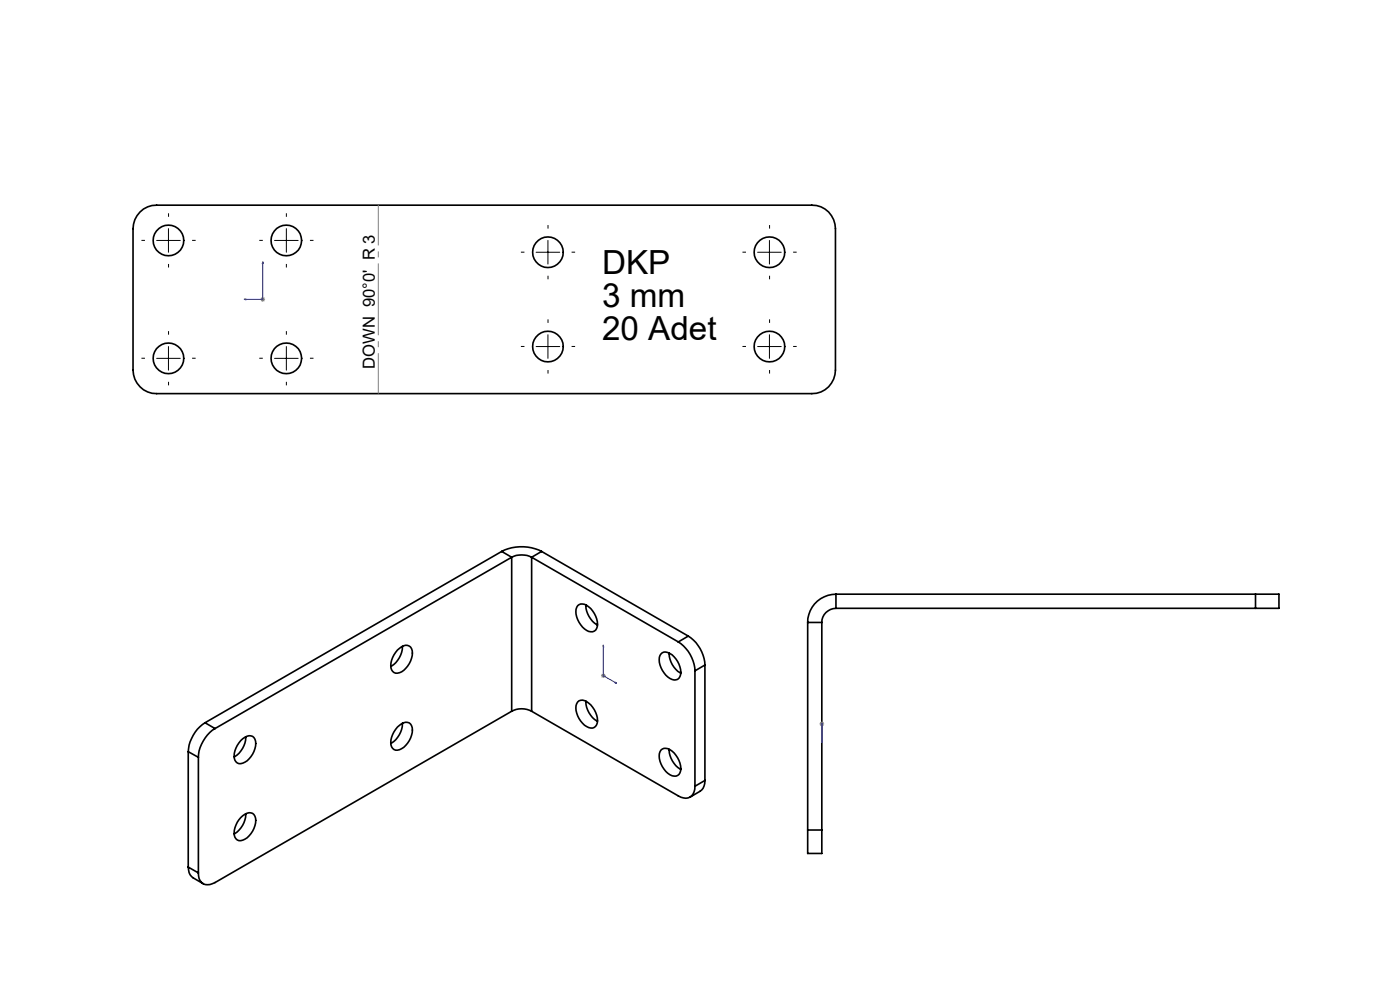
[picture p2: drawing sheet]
<svg xmlns="http://www.w3.org/2000/svg" width="297mm" height="210mm" viewBox="0 0 297 210" stroke-linecap="round" stroke-linejoin="round" font-family="sans-serif">
<defs><g id="words">
<g font-size="7.1">
<text x="127.7" y="58.1">DKP</text>
<text x="127.7" y="65.1">3 mm</text>
<text x="127.7" y="72.2">20 Adet</text>
</g>
<text font-size="3.5" x="79.5" y="78.3" transform="rotate(-90 79.5 78.3)">DOWN 90°0' R 3</text>
</g></defs>
<g fill="none" stroke="#000" stroke-width=".35">
<path d="M29.7 45a4.8 4.8 0 0 1 3.5-1.5h139a4.9 4.9 0 0 1 5 5v30a4.9 4.9 0 0 1-5 5h-139a5 5 0 0 1-5-5v-30a5 5 0 0 1 1.5-3.5zM106.4 117a9.5 9.5 0 0 1 8.5 0M106.4 117l2.1 1.2M106.4 117l-62.9 36.3M108.5 118.2a4.8 4.8 0 0 1 4.3 0M108.5 118.2l-62.9 36.3M108.5 118.2v32.7M112.8 118.2v32.7M112.8 118.2l31.1 18M114.9 117l-2.1 1.2M114.9 117l31.1 17.9M84.3 137.9a2.01 2.01 0 0 1 2.8-.6 3.8 3.8 0 0 1-1 4.5 2.22 2.22 0 0 1-2.5 .9 2.86 2.86 0 0 1 0-3.8z"/>
<path d="M85.4 137.1a5 5 0 0 1-2.5 4.2M122.6 128.5a1.69 1.69 0 0 1 2.3 .2 4.6 4.6 0 0 1 1.7 4.6 1.36 1.36 0 0 1-2.1 .4 4.6 4.6 0 0 1-2.2-4.9zM124.3 128.3a5.1 5.1 0 0 0 2.5 4.3M140.2 138.7a1.68 1.68 0 0 1 2.4 .2 4.7 4.7 0 0 1 1.7 4.6 1.36 1.36 0 0 1-2.2 .4 4.6 4.6 0 0 1-2.1-4.9zM142 138.5a5 5 0 0 0 2.4 4.3M143.9 136.2a7.8 7.8 0 0 1 3.5 6.1M146 134.9a7.8 7.8 0 0 1 3.5 6.2M146 134.9l-2.1 1.3M171.3 132h3M171.3 132v44.1M174.3 132v44.1M177.3 129a3 3 0 0 0-3 3"/>
<path d="M177.3 126a6 6 0 0 0-6 6M177.3 126v3M177.3 126h89M177.3 129h89M266.3 126h5v3h-5M266.3 126v3M39.9 159.4l2.2 1.2M39.9 159.4v24.5M43.5 153.3a7.9 7.9 0 0 0-3.6 6.1M43.5 153.3l2.1 1.2M45.6 154.5a7.8 7.8 0 0 0-3.5 6.1M51.1 157.1a2.01 2.01 0 0 1 2.8-.7 3.8 3.8 0 0 1-1.1 4.6 2.25 2.25 0 0 1-2.5 .8 2.86 2.86 0 0 1 0-3.7z"/>
<path d="M52.1 156.3a5 5 0 0 1-2.4 4.2M84.3 154.2a2.01 2.01 0 0 1 2.8-.6 3.8 3.8 0 0 1-1 4.5 2.22 2.22 0 0 1-2.5 .9 2.86 2.86 0 0 1 0-3.8zM85.4 153.4a5 5 0 0 1-2.5 4.3M108.5 150.9l-62.9 36.3a2.15 2.15 0 0 1-2.5 .3 2.15 2.15 0 0 1-1-2.3M108.5 150.9a4.5 4.5 0 0 1 4.3 0M112.8 150.9l31.1 17.9a2.15 2.15 0 0 0 2.5 .3 2.15 2.15 0 0 0 1-2.3M122.6 148.9a1.61 1.61 0 0 1 2.3 .2 4.6 4.6 0 0 1 1.7 4.6 1.33 1.33 0 0 1-2.1 .4 4.6 4.6 0 0 1-2.2-4.8zM124.3 148.7a5 5 0 0 0 2.5 4.3M140.2 159.1a1.91 1.91 0 0 1 2.8 .6 4.4 4.4 0 0 1 1.3 4.2 1.36 1.36 0 0 1-2.2 .5 4.6 4.6 0 0 1-2.1-5zM142 159a5.1 5.1 0 0 0 2.4 4.2M147.4 142.3v24.5M149.5 141.1l-2.1 1.2"/>
<path d="M149.5 141.1v24.5M42.1 160.6v24.6M51.1 173.4a2.01 2.01 0 0 1 2.8-.6 3.8 3.8 0 0 1-1.1 4.5 2.25 2.25 0 0 1-2.5 .9 2.39 2.39 0 0 1-.2-3.2zM52.1 172.6a5 5 0 0 1-2.4 4.3M149.5 165.6a2.65 2.65 0 0 1-1 2.2l-2.1 1.3M149.5 165.6l-2.1 1.2M171.3 176.1v4.9h3v-4.9M171.3 176.1h3M39.9 183.9a2.57 2.57 0 0 0 1.1 2.3l2.1 1.3M39.9 183.9l2.2 1.3"/>
<circle cx="35.7" cy="51" r="3.2"/>
<circle cx="60.7" cy="51" r="3.3"/>
<circle cx="116.2" cy="53.5" r="3.2"/>
<circle cx="163.2" cy="53.5" r="3.2"/>
<circle cx="35.7" cy="76" r="3.2"/>
<circle cx="60.7" cy="76" r="3.3"/>
<circle cx="116.2" cy="73.5" r="3.2"/>
<circle cx="163.2" cy="73.5" r="3.2"/>
</g>
<path d="M55.7 55.5l.1 .4h-.2zM55.7 55.5v8h-3.9M51.8 63.5l.3-.1v.2zM128 136.8l.1 .4-.2-.1zM128 136.8v6.5l2.8 1.6M130.5 144.7l.3 .2h-.3zM174.3 157.5v-.3v.3M174.3 153.4v.3zM174.3 153.6h.1M174.3 153.6v3.9" fill="none" stroke="#00f" stroke-width=".21"/>
<path d="M55.2 63.5h1M55.4 63.1l.7 .8M55.7 63v1M56.1 63.1l-.7 .8M127.5 143.3h1M127.6 143l.7 .7M128 142.8v1M128.3 143l-.7 .7M173.8 153.6h1M174 153.2l.7 .7M174.3 153.1v.9M174.7 153.2l-.7 .7" fill="none" stroke="#808080" stroke-width=".21"/>
<g fill="none" stroke="#000" stroke-width=".21" stroke-dasharray="15.2 1.3 1.3 1.3" stroke-linecap="butt">
<path d="M30.8 51h-.8M35.8 46v-.8M35.8 56v.7M40.8 51h.7M55.8 51h-.8M60.8 46v-.8M60.8 56v.7M65.8 51h.7M111.3 53.5h-.8M116.3 48.5v-.8M116.3 58.5v.7M121.3 53.5h.7"/>
<path d="M158.3 53.5h-.8M163.3 48.5v-.8M163.3 58.5v.7M168.3 53.5h.7M30.8 76h-.8M35.8 71v-.8M40.8 76h.7M55.8 76h-.8M60.8 71v-.8M65.8 76h.7M111.3 73.5h-.8M116.3 68.5v-.8"/>
<path d="M116.3 78.5v.7M121.3 73.5h.7M158.3 73.5h-.8M163.3 68.5v-.8M163.3 78.5v.7M168.3 73.5h.7M35.8 81v.7M60.8 81v.7"/>
</g>
<path d="M80.3 43.5v40" fill="none" stroke="#808080" stroke-width=".21" stroke-dasharray="15.2 1.3 1.3 1.3" stroke-dashoffset="6.7" stroke-linecap="butt"/>
<g fill="none" stroke="#000" stroke-width=".21">
<path d="M33.2 51h5M35.7 48.5v5M58.2 51h5.1M60.7 48.5v5M113.7 53.5h5M116.2 51v5M160.7 53.5h5M163.2 51v5M33.2 76h5M35.7 73.5v5M58.2 76h5.1M60.7 73.5v5"/>
<path d="M113.7 73.5h5M116.2 71v5M160.7 73.5h5M163.2 71v5"/>
</g>
<g fill="#00f">
<path d="M51.8 63.5l.3 .1v-.2zM55.7 55.5l-.1 .4h.2z"/>
<path d="M130.5 144.7l.3 .2h-.3zM128 136.8l.1 .4-.2-.1zM174.3 157.2v.3zM174.3 153.4v.3z"/>
</g>
<use href="#words"/>
</svg>
